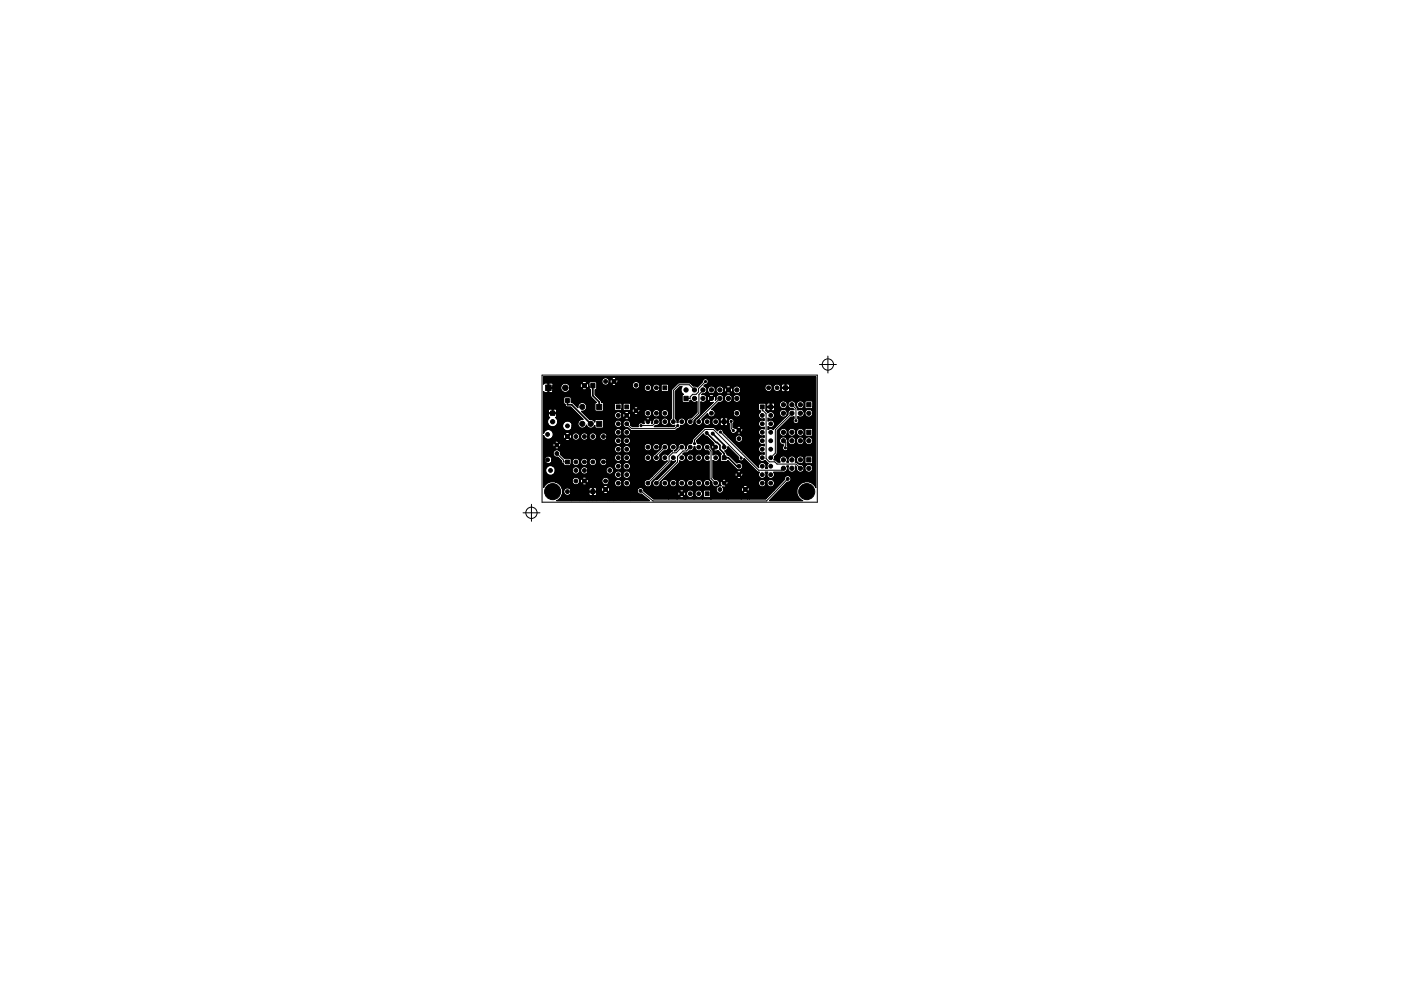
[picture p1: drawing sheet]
<svg xmlns="http://www.w3.org/2000/svg" width="420mm" height="297mm" viewBox="0 0 420 297" stroke-linecap="round" stroke-linejoin="round" font-family="sans-serif">
<g fill="none" stroke="#000" stroke-width=".3">
<path d="M162.6 112.4h82.5v38.1h-82.5zM163 112.9h81.7v33.3l-.9-1.2v-24.5l-.4-.4-1.8 .1-.2 .3v1.8l.3 .2h1.7l.4-.5v1.6a1.22 1.22 0 0 0-1.9-.8 1.22 1.22 0 0 0 0 2.1 1.22 1.22 0 0 0 1.9-.8v-.5v8.3l-.1-3.3-.3-.2h-1.7l-.3 .3v1.9l.3 .2h1.7l.4-.5v1.6l-.2-.5a1.22 1.22 0 0 0-2 0 1.22 1.22 0 0 0 .7 1.9 1.22 1.22 0 0 0 1.5-1.4v8.2l-.1-3.3-.3-.2h-1.7l-.3 .4v1.8l.3 .2h1.7l.4-.5v1.6a1.22 1.22 0 0 0-1.9-.7 1.22 1.22 0 0 0 0 2 1.22 1.22 0 0 0 1.9-.8v-.5v4.9a2.77 2.77 0 0 0-2.6-.6v-15.1a1.22 1.22 0 0 0-1.8-.7 1.22 1.22 0 0 0 0 2 1.22 1.22 0 0 0 1.8-.8v-.5v2.6a1.22 1.22 0 0 0-1.8-.8 1.22 1.22 0 0 0 0 2 1.22 1.22 0 0 0 1.8-.7v-.5v5.7a1.22 1.22 0 0 0-1.8-.8 1.22 1.22 0 0 0 0 2 1.22 1.22 0 0 0 1.8-.7v-.5v2.5a1.19 1.19 0 0 0-1.5-.9l-.7-.6-.5-.1 .2-.9v-8.3l-.2-.4a1.22 1.22 0 0 0-2 0 1.22 1.22 0 0 0 .8 1.9 1.22 1.22 0 0 0 1.4-1.5v2.6l-.2-.5a1.22 1.22 0 0 0-2 0 1.22 1.22 0 0 0 .8 1.9 1.22 1.22 0 0 0 1.4-1.4v5.7l-.2-.4a1.19 1.19 0 0 0-2.1 .2v-3.3l-.3-.5v-4.3a1.22 1.22 0 0 0-1.8-.7 1.22 1.22 0 0 0 0 2 1.22 1.22 0 0 0 1.8-.8v-.5v2.6a1.21 1.21 0 0 0-1.3-1 1.21 1.21 0 0 0-1.1 1.3 1.21 1.21 0 0 0 1.2 1.1l-.1 .5a.89 .89 0 0 0 .5 1.3 .89 .89 0 0 0 1.1-1l-.1 4 .2 .4h-.5a1.22 1.22 0 0 0-1-1.9 1.22 1.22 0 0 0-1.1 1.9h-.6l-.7-.6-.5-.1a2.11 2.11 0 0 1 1-1.8v-6.9l4.1-4.1 .9-.1-.1 .7a.89 .89 0 0 0 .2 1.2 .89 .89 0 0 0 1.2-.1 .89 .89 0 0 0-.1-1.2l.1-.6a1.22 1.22 0 0 0 1.3 0 1.22 1.22 0 0 0 .5-1.3v-2.5l-.2-.5a1.22 1.22 0 0 0-2 0 1.22 1.22 0 0 0 .8 1.9 1.22 1.22 0 0 0 1.4-1.4v2.5l-.2-.4a1.2 1.2 0 0 0-1.7-.3l-.1-.6-.6-.6a1.2 1.2 0 0 0-.4-1.4 1.2 1.2 0 0 0-1.4 0v-4.9l-.2-.3-.8-.1-.1 1.1h1l.1-.5v1.2l-.1-.4h-1l.1 1h.8l.2-.6v3.5a1.2 1.2 0 0 0-.4 1.5 1.2 1.2 0 0 0 1.4 .7l.3 .3a1.2 1.2 0 0 0-1.3 .1 1.2 1.2 0 0 0-.5 1.3l-.2 .2v-3.3l-.6-.9v-5l-.7-.2-.4 .4 .1 .7h1v.3l-1.1 .1 .2 .9 .9-.1v2.9l-.8-.1-.5 .3v-4.4l-.2-.4a1.15 1.15 0 0 0-1.9 0 1.15 1.15 0 0 0 .7 1.8 1.15 1.15 0 0 0 1.4-1.4v4.4l-.3 .2a1.22 1.22 0 0 0 .8 1.9 1.22 1.22 0 0 0 1.4-1.4v2.5l-.1-.4a1.22 1.22 0 0 0-2.1 0 1.22 1.22 0 0 0 .8 1.9 1.22 1.22 0 0 0 1.4-1.5v.8l-3.8 3.8v-7l-.2-.4h-.5v-4.8a1.15 1.15 0 0 0-1.7-.7 1.15 1.15 0 0 0 0 1.9 1.15 1.15 0 0 0 1.7-.7v-.5v4.8l-.3 .1v.9h.9l.1-.6v1.6l-.1-.7h-.9l.1 1.1 .7-.1 .2-.3v5.4l-.4 .6-.1-.2a1.1 1.1 0 0 0-1.5 .2v-1l.2 .2a1.15 1.15 0 0 0 1.6-.2 1.15 1.15 0 0 0-.2-1.6 1.15 1.15 0 0 0-1.6 0v-.9l.2 .2a1.15 1.15 0 0 0 1.8-.7 1.15 1.15 0 0 0-1.3-1.4l-.1-2.6h-.7l-.3 .4 .2 .6h.9v.3l-1.1 .1 .3 .9 .8-.1v.4l-.7 .3-.7-.7 .1-2-.3-.2h-1.6l-.3 .4v1.5l.5 .4 .1 .4h-.1a1.15 1.15 0 0 0-.4 1.6 1.15 1.15 0 0 0 1.6 .4v.6l-.4-.2a1.15 1.15 0 0 0-1.3 1.3 1.15 1.15 0 0 0 1.7 .8v.6l-.4-.2a1.15 1.15 0 0 0-1.3 1.4 1.15 1.15 0 0 0 1.7 .8v.5l-.4-.1a1.15 1.15 0 0 0-1.3 1.3 1.15 1.15 0 0 0 1.7 .8v.6l-.4-.2a1.15 1.15 0 0 0-1.3 1.3 1.15 1.15 0 0 0 1.7 .8v.6l-.4-.1a1.14 1.14 0 0 0-1.3 1.4 1.14 1.14 0 0 0 1.9 .5l1 .9a1.1 1.1 0 0 0-.2 1.5h-.6l.1-.4a1.14 1.14 0 0 0-1.2-1.4 1.14 1.14 0 0 0-.9 1.6l-4.8-4.7v-6.9l-.1-.3-.4 .1-.1-.5v-11.3l-.2-.4a1.22 1.22 0 0 0-2 0 1.22 1.22 0 0 0 .7 1.9 1.22 1.22 0 0 0 1.5-1.5v2.6l-.2-.5a1.22 1.22 0 0 0-2 0 1.22 1.22 0 0 0 .7 1.9 1.22 1.22 0 0 0 1.5-1.4v8.7l-.1-4.3-.2-.4a1.15 1.15 0 0 0-1.9 0 1.15 1.15 0 0 0 .8 1.8 1.15 1.15 0 0 0 1.3-1.4v4.2h-.8l-.4 .3 .7 .7 .7-.7v.3l-.5 .5 .7 .7 .3-.5v6.4l-.1-4.2-.4-.7v-.8l-.7-.7-.2 .2v-.4l-.6-.6-.3 .1-.6-.2 .1-1.4a.88 .88 0 0 0-.3-1.3v-8.4l-.1-.9-.4 .1v-.3a.88 .88 0 0 0-1.5 0l.7 .7 .8-.7v.3l-.6 .6 .8 .7 .3-.5v8.4l-.1-6.3-.4-.7v-.7l-.8-.7-.1 .1v-.3l-.8-.8-.2 .1a.94 .94 0 0 0 .2 1.4l.8-.7v.3l-.6 .6 .1 .2a.94 .94 0 0 0 1.4-.2l-.1 .6a1.22 1.22 0 0 0-1.8 .6 1.22 1.22 0 0 0 1.1 1.6 1.22 1.22 0 0 0 1.2-1.4v6.3l-.1-.1a.88 .88 0 0 0-1 .5 .88 .88 0 0 0 .2 1v1.5l.4 .6a.95 .95 0 0 0 .6 .9 .95 .95 0 0 0 1.1-.3l.6-.7-.4 1.1a.87 .87 0 0 0 1.3-.2v.7a1.15 1.15 0 0 0-1.8 .6 1.15 1.15 0 0 0 1 1.5 1.15 1.15 0 0 0 1.2-1.3v4.1l-4.3-4.4v-5.4l-.4-.4-.7 .1v1h.9l.2-.5v1.2l-.2-.5h-.9v1h.9l.2-.5v4l-1.3-1.3v-13.1l-.2-.4a1.22 1.22 0 0 0-2 0 1.22 1.22 0 0 0 .8 1.9 1.22 1.22 0 0 0 1.4-1.5v2.6l-.2-.5a1.21 1.21 0 0 0-1.5-.4 1.21 1.21 0 0 0-.7 1.4l-.2 .3 .1-3.4-.2-.4a1.19 1.19 0 0 0-1.9-.1l-.2-2.2a.88 .88 0 0 0-1-.4 .88 .88 0 0 0-.6 .9l-1.6 1.6-.1-.1a2.43 2.43 0 0 1-2.1-1.1h-3.4l-2.1 2-.1 8.6a1.14 1.14 0 0 0-.4 1.5 1.14 1.14 0 0 0 1.5 .5l-.3 .5h-1.6v-12.4l-.3-.4h-1.6l-.3 .4v1.5l.1 .3 1.8 .1 .3-.5v6.7a1.15 1.15 0 0 0-1.7-.7 1.15 1.15 0 0 0-.1 1.9 1.15 1.15 0 0 0 1.8-.7v-.5v2.6a1.15 1.15 0 0 0-1.7-.8 1.15 1.15 0 0 0-.1 2 1.15 1.15 0 0 0 1.8-.8v-.4v1.7h-4.3l.4-.4h.5a1.15 1.15 0 0 0 .9-1.3v-10.2a1.15 1.15 0 0 0-1.8-.7 1.15 1.15 0 0 0 0 1.9 1.15 1.15 0 0 0 1.8-.7v-.5v7.6a1.15 1.15 0 0 0-1.8-.7 1.15 1.15 0 0 0 0 1.9 1.15 1.15 0 0 0 1.8-.7v-.5v2.6a1.15 1.15 0 0 0-1.4-.9 1.15 1.15 0 0 0-.9 1.4l-.3 .3v-11l-.1-.4a1.15 1.15 0 0 0-1.9 0 1.15 1.15 0 0 0 .7 1.8 1.15 1.15 0 0 0 1.3-1.4v7.6l-.1-.4a1.15 1.15 0 0 0-1.9 0 1.15 1.15 0 0 0 .7 1.8 1.15 1.15 0 0 0 1.3-1.4v2.3l-.2-.2-.2 .2-.1-.6a.87 .87 0 0 0-1.3 .2l.7 .7 .7-.7v.4l-.7 .7-.9-.9-.3 .5 .1 .8-1.2-.3-.1-11.4a1.15 1.15 0 0 0-1.8-.8 1.15 1.15 0 0 0 0 1.9 1.15 1.15 0 0 0 1.8-.7v-.4v7.3l-.3-.2-.2 .2v-.4a.82 .82 0 0 0-1.3 0l.7 .7 .6-.7v.4l-.5 .5 .7 .7 .4-.5v3.4l-.6 .5v-3.2l-.6-.7-.2 .2v-.4l-.7-.7a.82 .82 0 0 0 0 1.4l.7-.7-.5 1.1a.87 .87 0 0 0 1.3-.2v3.9h-1.8l-.4-.5-.1-6.2-.4-.4-1.7 .1-.2 .3 .1 1.7 .3 .2h1.5l.4-.5v1.4l-.3-.2-.2 .2v-.6a.87 .87 0 0 0-1.3 .2l.7 .7 .6-.7v.4l-.5 .5 .7 .7 .4-.5v2.7l-.1-.6-.5-.7v-.7l-.6-.7-.2 .2v-.4l-.7-.7a.82 .82 0 0 0 0 1.4l.7-.7-.5 1.1a.87 .87 0 0 0 1.3-.2v.7a1.15 1.15 0 0 0-1.8 .7 1.15 1.15 0 0 0 1.4 1.3l1.2 1h12.9l1.1-.7a.86 .86 0 0 0 .7-.9 1.15 1.15 0 0 0 1.5-1 1.15 1.15 0 0 0-1.2-1.3 1.15 1.15 0 0 0-1 1.5h-.4l.1-.5-.6-.8v-8.1l1.4-1.4h.7a1.49 1.49 0 0 0 .4 2.3l-.5 .4v1.7l.2 .2 1.9 .1 .3-.2v-.4l.4 .1a1.2 1.2 0 0 0 1.7 .3v3.2l-1.7 1.7a1.15 1.15 0 0 0-1.4 1 1.15 1.15 0 0 0 1.2 1.2 1.15 1.15 0 0 0 1-1.4l2-2.1 .1-3.6a1.21 1.21 0 0 0 1.8-.9 1.21 1.21 0 0 0-1.6-1.2l.7-.2a1.21 1.21 0 0 0 .9-1.2 1.21 1.21 0 0 0-.9-1.2l.7-.5a.89 .89 0 0 0 .7-1l-.2 2a1.22 1.22 0 0 0 .8 1.9 1.22 1.22 0 0 0 1.5-1.5v2.3l-.3-.2-.2 .2-.1-.6a.94 .94 0 0 0-1.4 .2l.8 .7 .7-.7v.4l-.9 .9v-.4l-.8-.7a.88 .88 0 0 0 0 1.4l.8-.7v.4l-.6 .5 .1 .2 1.2 .1-4.8 4.7a1.14 1.14 0 0 0-.6 1.6 1.14 1.14 0 0 0 1.7 .5 1.14 1.14 0 0 0 .2-1.7l1.8-1.8v.2a1.15 1.15 0 0 0 1.3 .9 1.15 1.15 0 0 0 1-1.2 1.15 1.15 0 0 0-1.1-1.1l2.3-2.1a1.22 1.22 0 0 0 1.4-1.4v10.5l-.1-4.4-.6-.1-.4 .4 .1 .7h.9v.2l-1 .2 .2 .8h.8v2.2l-.1-.4a.87 .87 0 0 0-1.1-.7l-.2-2.8a1.15 1.15 0 0 0-1.9 0 1.15 1.15 0 0 0 .7 1.7 1.15 1.15 0 0 0 1.4-1.3v2.4l-.6 .6-1-1-1-.1-.2-2.3a1.15 1.15 0 0 0-1.9 0 1.15 1.15 0 0 0 .8 1.7 1.15 1.15 0 0 0 1.3-1.3v1.9l-2.2 .2-3.1 3.2-.2 .8-.3 .7-.2-.1a1.14 1.14 0 0 0-1.3 1.4l-.4 .3a1.14 1.14 0 0 0-.9-1.7 1.14 1.14 0 0 0-1.2 1.4l-.9 .8h-.3a1.15 1.15 0 0 0 .7-1.7 1.15 1.15 0 0 0-1.9 0 1.15 1.15 0 0 0 .7 1.7l-1.2 1v-2.3a1.15 1.15 0 0 0-1.4-.9 1.15 1.15 0 0 0-.8 1.4l-.3 .3v-.8a1.15 1.15 0 0 0-1.8-.7 1.15 1.15 0 0 0 0 1.9 1.15 1.15 0 0 0 1.8-.8v-.4v.8l-1.8 1.6a1.15 1.15 0 0 0-.3 1.7 1.15 1.15 0 0 0 1.6 .2 1.15 1.15 0 0 0 .2-1.6l1.5-1.3a1.15 1.15 0 0 0 1.3-1.4v2.3l-.3 .3-.2-.2a1.15 1.15 0 0 0-1.8 1 1.15 1.15 0 0 0 1.9 .9l-4.7 4.8v-9.1a1.15 1.15 0 0 0-1.7-.7 1.15 1.15 0 0 0 0 1.9 1.15 1.15 0 0 0 1.7-.8v-.4v3.2a1.15 1.15 0 0 0-1.7-.8 1.15 1.15 0 0 0 0 2 1.15 1.15 0 0 0 1.7-.8v-.4v5.9l-.9 .8a1.15 1.15 0 0 0-1.3 1 1.15 1.15 0 0 0 1.2 1.3 1.15 1.15 0 0 0 1-1.5l5.7-5.6 .1-.8 1 .2 .4-.2-5.5 5.6a1.15 1.15 0 0 0-1.4 1 1.15 1.15 0 0 0 1.2 1.3 1.15 1.15 0 0 0 1.1-1.5l5.6-5.6 .2-.8a1.14 1.14 0 0 0 1.7-.4 1.14 1.14 0 0 0-.7-1.6l.3-.3 1-.1 .7-.5a1.14 1.14 0 0 0 1.3-1.3h.3v.3a1.15 1.15 0 0 0 1.4 1 1.15 1.15 0 0 0 .8-1.5 1.15 1.15 0 0 0-1.4-.7l-.3-.9 2.1-2.1 .4 .6 .6 .2 2.1 2.1-.2 .3 .9 .8-.3 .4v-.4l-.7-.7a.82 .82 0 0 0 0 1.4l.7-.7-.5 1.1 .5 .1 .8-.2 1 1.1-.3 .3v1.6l.2 .3h1.8l.3-.3 2.2 2.2a1.17 1.17 0 0 0 1.6 .6 1.17 1.17 0 0 0 .5-1.6 1.17 1.17 0 0 0-1.6-.4l-2.1-2.1-.6-.2-.9-1.3 .7-.5 .2-.8 3.1 3.1a.88 .88 0 0 0 .7 1.2 .88 .88 0 0 0 1-.8l4 4 .6 .1a1.14 1.14 0 0 0 .1 1.6 1.14 1.14 0 0 0 1.6 0 1.14 1.14 0 0 0 .1-1.6l.7 .1a1.15 1.15 0 0 0 .2 1.6 1.15 1.15 0 0 0 1.6-.1 1.15 1.15 0 0 0 0-1.6h2.5a1.2 1.2 0 0 0 1.4-.4 1.2 1.2 0 0 0 .1-1.4h.5a1.22 1.22 0 0 0 1 1.9 1.22 1.22 0 0 0 1-1.9l.4 .3a1.21 1.21 0 0 0 1.1 1.6 1.21 1.21 0 0 0 1.2-1.5v4.3l-.9 .4a2.97 2.97 0 0 0 .4 5.3h-9.9l5.3-5.6a1.02 1.02 0 0 0 1.1-.9 1.02 1.02 0 0 0-1.1-1.1 1.02 1.02 0 0 0-.9 1.3l-2.9 3v-2.2a1.15 1.15 0 0 0-1.8-.7 1.15 1.15 0 0 0 0 1.9 1.15 1.15 0 0 0 1.8-.8v-.4v2.2l-2.6 2.7v-4.9a1.15 1.15 0 0 0-1.7-.7 1.15 1.15 0 0 0 0 1.9 1.15 1.15 0 0 0 1.7-.8v-.4l-.1 5h-4.9v-3.2l-.1-.3-.4 .1v-.3a.82 .82 0 0 0-1.4 0l.7 .6 .7-.6v.3l-.5 .5 .7 .7 .3-.5v2.7h-.5v-2l-.7-.7-.2 .2v-.4l-.5-.5v-4.2l-.1-.3-.4 .1v-.4a.82 .82 0 0 0-1.4 0l.7 .7 .7-.7v.4l-.5 .5 .7 .7 .3-.6v3.8l-.3-.1a.87 .87 0 0 0 .2 1.3l.6-.7-.4 1.1a.87 .87 0 0 0 1.3-.2v2h-1.9v-6.5l-.7-.6-.2 .1v-.3l-.6-.7-.2 .1a.87 .87 0 0 0 .2 1.3l.6-.7-.4 1a.87 .87 0 0 0 1.3-.2v6.5h-3.9v-5.1l-.2-.3-.3 .1v-.3a.82 .82 0 0 0-1.4 0l.7 .6 .7-.6v.3l-.6 .5 .7 .7 .4-.5v4.6h-.5v-3.9l-1.6-1.6-.3 .6 .3 1h-1l.3-.2a1.14 1.14 0 0 0 0-1.3 1.14 1.14 0 0 0-1.3-.5l-.5-.5v-5.2a1.14 1.14 0 0 0 1.6 0 1.14 1.14 0 0 0 0-1.6 1.14 1.14 0 0 0-1.6 0v-1.4l-.6-.7a1.15 1.15 0 0 0-1-1.4 1.15 1.15 0 0 0-1.3 1.2 1.15 1.15 0 0 0 1.5 1l.3 .3v.8a1.14 1.14 0 0 0-1.8 1 1.14 1.14 0 0 0 1.8 1v5.2l.8 1.1v.5a1.15 1.15 0 0 0 1.7 .8 1.14 1.14 0 0 0-.2 1.6 1.14 1.14 0 0 0 1.6 .2 1.14 1.14 0 0 0 .1-1.7l.8 .1 .4-.3v3.9h-4.7v-5l-.2-.4a1.15 1.15 0 0 0-1.9 0 1.15 1.15 0 0 0 .8 1.7 1.15 1.15 0 0 0 1.3-1.3v5v-2.4l-.3-.3h-1.8l-.1 .3v1.6l.3 .3h1.6l.3-.5v1h-2.5v-12.6a1.15 1.15 0 0 0-1.8-.8 1.15 1.15 0 0 0 0 2 1.15 1.15 0 0 0 1.8-.8v-.4v7.6a1.15 1.15 0 0 0-1.8-.7 1.15 1.15 0 0 0 0 1.9 1.15 1.15 0 0 0 1.8-.8v-.4v3.2a1.15 1.15 0 0 0-1.8-.8 1.15 1.15 0 0 0 0 1.9 1.15 1.15 0 0 0 1.8-.7v-.4v1.8h-2.6v-12.6a1.15 1.15 0 0 0-1.7-.8 1.15 1.15 0 0 0 0 2 1.15 1.15 0 0 0 1.7-.8v-.4v7.6a1.15 1.15 0 0 0-1.7-.7 1.15 1.15 0 0 0 0 1.9 1.15 1.15 0 0 0 1.7-.8v-.4v3.2a1.15 1.15 0 0 0-1.7-.8 1.15 1.15 0 0 0 0 1.9 1.15 1.15 0 0 0 1.7-.7v-.4v1.8h-2.4l-.1-5-.2-.4a1.15 1.15 0 0 0-1.9 0 1.15 1.15 0 0 0 .7 1.7 1.15 1.15 0 0 0 1.4-1.3v2.9l-.3-.2-.1 .2-.1-.6a.87 .87 0 0 0-1.3 .2l.7 .7 .7-.7v.4l-.6 .5 .7 .7 .4-.5v1.4h-.5v-.7l-.7-.7-.2 .2v-.4l-.7-.7a.82 .82 0 0 0 0 1.4l.7-.7-.4 1.1a.87 .87 0 0 0 1.3-.2v.7h-2.1v-5l-.2-.4a1.15 1.15 0 0 0-1.9 0 1.15 1.15 0 0 0 .7 1.7 1.15 1.15 0 0 0 1.4-1.3v5h-2.6v-5l-.2-.4a1.15 1.15 0 0 0-1.9 0 1.15 1.15 0 0 0 .8 1.7 1.15 1.15 0 0 0 1.3-1.3v5h-4.5l-2.9-2.4v-.3a1.02 1.02 0 0 0-1.2-.8 1.02 1.02 0 0 0-.8 1.3 1.02 1.02 0 0 0 1.3 .7l2.4 2h-5.7v-20.7l-.2-.5a1.15 1.15 0 0 0-1.9 0 1.15 1.15 0 0 0 .7 1.8 1.15 1.15 0 0 0 1.4-1.3v2.5l-.2-.4a1.15 1.15 0 0 0-1.9 0 1.15 1.15 0 0 0 .7 1.7 1.15 1.15 0 0 0 1.4-1.3v2.5l-.2-.4a1.15 1.15 0 0 0-1.9 0 1.15 1.15 0 0 0 .7 1.8 1.15 1.15 0 0 0 1.4-1.4v2.6l-.2-.4a1.15 1.15 0 0 0-1.9 0 1.15 1.15 0 0 0 .7 1.7 1.15 1.15 0 0 0 1.4-1.3v2.5l-.2-.4a1.15 1.15 0 0 0-1.9 0 1.15 1.15 0 0 0 .7 1.8 1.15 1.15 0 0 0 1.4-1.4v2.6l-.2-.5a1.15 1.15 0 0 0-1.9 0 1.15 1.15 0 0 0 .7 1.8 1.15 1.15 0 0 0 1.4-1.3v2.5l-.2-.4a1.15 1.15 0 0 0-1.9 0 1.15 1.15 0 0 0 .7 1.7 1.15 1.15 0 0 0 1.4-1.3v5.5h-2.5v-28.9l-.4-.4h-.8l-.1-6.8-.1-.3-.4 .1v-.5a.87 .87 0 0 0-1.3 .2l.6 .7 .7-.7v.3l-.5 .5 .7 .7 .4-.5v6.3h-.6v-5.6l-.7-.7-.1 .2v-.4l-.7-.6a.82 .82 0 0 0 0 1.3l.7-.7-.5 1.1a.87 .87 0 0 0 1.3-.2v5.6l-.5 .4v1.5l.3 .4h1.6l.4-.5v1.7l-.2-.4a1.15 1.15 0 0 0-1.9 0 1.15 1.15 0 0 0 .7 1.7 1.15 1.15 0 0 0 1.4-1.3v2.5l-.2-.4a1.15 1.15 0 0 0-1.9 0 1.15 1.15 0 0 0 .7 1.8 1.15 1.15 0 0 0 1.4-1.4v2.6l-.2-.5a1.15 1.15 0 0 0-1.9 0 1.15 1.15 0 0 0 .7 1.8 1.15 1.15 0 0 0 1.4-1.3v2.5l-.2-.4a1.15 1.15 0 0 0-1.9 0 1.15 1.15 0 0 0 .7 1.7 1.15 1.15 0 0 0 1.4-1.3v2.5l-.2-.4a1.15 1.15 0 0 0-1.9 0 1.15 1.15 0 0 0 .7 1.8 1.15 1.15 0 0 0 1.4-1.4v2.6l-.2-.4a1.15 1.15 0 0 0-1.9 0 1.15 1.15 0 0 0 .7 1.7 1.15 1.15 0 0 0 1.4-1.3v2.5l-.2-.4a1.15 1.15 0 0 0-1.9 0 1.15 1.15 0 0 0 .7 1.8 1.15 1.15 0 0 0 1.4-1.4v2.6l-.2-.5a1.15 1.15 0 0 0-1.9 0 1.15 1.15 0 0 0 .7 1.8 1.15 1.15 0 0 0 1.4-1.3v2.5l-.2-.4a1.15 1.15 0 0 0-1.9 0 1.15 1.15 0 0 0 .7 1.7 1.15 1.15 0 0 0 1.4-1.3v5.5h-2.6v-9.3l-.5-.8-.8-.1v-25.8a1.15 1.15 0 0 0-1.7-.7 1.15 1.15 0 0 0 0 1.9 1.15 1.15 0 0 0 1.7-.7v-.5v25.8l-.6 .3v-9.6l-.5-.7-.6-.2v-8.7l-.2-.3-.4-.1-.2-.6-1.7-1.7v-1.5l.5-.3-.1-1.9-.3-.2h-1.6l-.4 .4v1.7l.5 .3 .1 2.1 1.7 1.7-.5 .4v2.1l.3 .2h2l.3-.5v3.3l-.3-.4h-2l-.2 .2-.1 .6a1.27 1.27 0 0 0-1.6-.8l-.3-.3v-10.1l-.1-.3-.4 .1-.1-.6a.94 .94 0 0 0-1.4 .2l.8 .7 .7-.7v.4l-.6 .5 .8 .7 .3-.5v9.6l-.5-.5v-8.4l-.7-.7-.2 .2v-.4l-.8-.7a.88 .88 0 0 0 0 1.4l.8-.7v.4l-.6 .5 .1 .2a.94 .94 0 0 0 1.4-.2v8.4l-1.6-1.6a1.35 1.35 0 0 0 1.6-1.3 1.35 1.35 0 0 0-1.5-1.4 1.35 1.35 0 0 0-1.2 1.6l-1.4-1.4-.6-.2v-1.3l-.4-.4v-2.9a1.41 1.41 0 0 0-2.1-.9 1.41 1.41 0 0 0 0 2.3 1.41 1.41 0 0 0 2.1-.9v-.5v2.9h-1.5l-.3 .2v1.9l.4 .2 .4 .7 1.3 .1 3.7 3.7a1.34 1.34 0 0 0-1.6 1 1.34 1.34 0 0 0 1 1.6 1.34 1.34 0 0 0 1.6-.9 1.31 1.31 0 0 0 1.2 1 1.31 1.31 0 0 0 1.3-.9v.7l.3 .2h2l.3-.6v1.9h-.2a1.15 1.15 0 0 0-1 1.4 1.15 1.15 0 0 0 1.4 .9 1.15 1.15 0 0 0 .9-1.4v7.6l-.2-.4a1.15 1.15 0 0 0-1.9 0 1.15 1.15 0 0 0 .7 1.8 1.15 1.15 0 0 0 1.4-1.4v2l-.2 .2a1.15 1.15 0 0 0 .8 1.7 1.15 1.15 0 0 0 1.3-1.3v9.3h-1.2l-.1-6.1a1.15 1.15 0 0 0-1.7-.8 1.15 1.15 0 0 0 0 1.9 1.15 1.15 0 0 0 1.7-.7v-.4v2.3l-.2-.3-.2 .2v-.3a.82 .82 0 0 0-1.4 0l.7 .6 .7-.6v.3l-.5 .5 .7 .7 .3-.5v3.2h-.5v-2.5l-.7-.7-.2 .2v-.4l-.7-.7a.82 .82 0 0 0 0 1.4l.7-.7-.4 1.1a.87 .87 0 0 0 1.3-.2v2.5h-3.3l-.1-19.5a1.15 1.15 0 0 0-1.7-.7 1.15 1.15 0 0 0 0 1.9 1.15 1.15 0 0 0 1.7-.7v-.5v7.6a1.15 1.15 0 0 0-1.7-.7 1.15 1.15 0 0 0 0 1.9 1.15 1.15 0 0 0 1.7-.7v-.5v8.2l-.8-.2-.2 1h1l.1-.4v1.2l-.1-.5h-1v.9l.9 .1 .2-.5v2.1h-1.3l-.2-3.9-.8 .2-.1 .7 1.1 .1v.3h-1l-.1 .7 .4 .4 .7-.2v1.7h-1.2l-.1-19.5-.2-.4a1.15 1.15 0 0 0-1.9 0 1.15 1.15 0 0 0 .7 1.8 1.15 1.15 0 0 0 1.4-1.4v7.6l-.2-.4a1.15 1.15 0 0 0-1.9 0 1.15 1.15 0 0 0 .7 1.8 1.15 1.15 0 0 0 1.4-1.4v2.6l-.2-.4a1.15 1.15 0 0 0-1.9 0 1.15 1.15 0 0 0 .7 1.7 1.15 1.15 0 0 0 1.4-1.3v2.9l-.3-.2-.2 .2v-.6a.87 .87 0 0 0-1.3 .2l.7 .7 .6-.7v.4l-.5 .5 .7 .7 .4-.6v5.8h-.6v-5.1l-.6-.6-.2 .1v-.3l-.7-.7a.82 .82 0 0 0 0 1.4l.7-.7-.5 1a.87 .87 0 0 0 1.3-.2v5.1h-2v-19.5a1.14 1.14 0 0 0-1.1-.9 1.14 1.14 0 0 0-1.2 .8v-3.1l-.2-.6a1.49 1.49 0 0 0-2.5 0 1.49 1.49 0 0 0 1 2.3 1.49 1.49 0 0 0 1.7-1.7v3.2a1.15 1.15 0 0 0 1.1 1.4 1.15 1.15 0 0 0 1.2-1.4v7.6l-.2-.4a1.15 1.15 0 0 0-1.9 0 1.15 1.15 0 0 0 .7 1.8 1.15 1.15 0 0 0 1.4-1.4v2.6l-.2-.4a1.15 1.15 0 0 0-1.9 0 1.15 1.15 0 0 0 .7 1.7 1.15 1.15 0 0 0 1.4-1.3v3.2l-.2-.5a1.15 1.15 0 0 0-1.9 0 1.15 1.15 0 0 0 .7 1.8 1.15 1.15 0 0 0 1.4-1.3v6.1h-2.5v-19.1l-.2-.8-.3 .1v-.3a.82 .82 0 0 0-1.4 0l.7 .7 .7-.7v.3l-.5 .5 .6 .7 .4-.5v19.1l-.1-12.4-.4-.4v-5.6l-.7-.7-.2 .2v-.4l-.7-.6a.82 .82 0 0 0 0 1.3l.7-.7-.4 1.1a.87 .87 0 0 0 1.3-.2v5.6l-1.6 .1-1.1-1.1v-3.2l-.1-.3-.4 .1-.1-.6-.3-.1v-6.1l-.7-1 .4-.4v-1.7l-.4-.4-.7 .1v-7.5l-.4-.4-.9 .1v1.2h1.2l.1-.7v1.7l-.1-.7h-1.2v1.2l.9 .1 .3-.2 .1-.4v6.6h1l.1-.7v1.7l-.1-.7h-1.3v-1.3l-.7-.1-.4 .4v.6l1.1 .1v.3l-1.1 .1v.6l.4 .4a1.55 1.55 0 0 0 .3 2.7 1.55 1.55 0 0 0 2.1-1.7v6.1h-.6l-.4 .3 .7 .7 .7-.7v.4l-.5 .5 .7 .7 .3-.6v2.8l-.1-.6-.4-.7v-.7l-.7-.7-.2 .1v-.3l-.7-.7-.2 .1a.87 .87 0 0 0 .2 1.3l.7-.7-.4 1.1a.87 .87 0 0 0 1.3-.2l-.1 .7a1.15 1.15 0 0 0-1.7 .7 1.15 1.15 0 0 0 1.4 1.3l1.1 1.2 .1 .5 .5 .4 .2 .4 1.8 .1 .3-.5v8a1.15 1.15 0 0 0-1.8-.7 1.15 1.15 0 0 0 0 1.9 1.15 1.15 0 0 0 1.8-.7v-.5v3h-4.4l.5-.2a3 3 0 0 0 1.3-3 3 3 0 0 0-2.1-2.4v-3.8l-.3-.5-.7-.6-.2-2.4a1.15 1.15 0 0 0-1.9 0 1.15 1.15 0 0 0 .7 1.8 1.15 1.15 0 0 0 1.4-1.4v2l-.2-.1a1.49 1.49 0 0 0-1.8 1.4 1.49 1.49 0 0 0 1.6 1.6 1.49 1.49 0 0 0 1.4-1.8v3.8l-.3-.1a2.88 2.88 0 0 0-3.3 1.8v-15.7l.2 .5a1.49 1.49 0 0 0 2.4 .2 1.49 1.49 0 0 0-.5-2.3 1.49 1.49 0 0 0-2.1 1v-12.6l.4 .4 .9-.1v-2.7l-.9-.1-.4 .4zM208.3 116.9l-1.6-1.6h-3l-1.8 1.8v9.3M210.8 116.9l-1.2 1.4v5.5l-2.6 2.6M211.6 114.4l-2.1 2v1.1l-.7 .7h-1.1l-.7 .8v.4h-1.3M215.9 119.4l-6.4 6.4v.6M245.7 109.3h5.1M248.3 106.7v5.1M167 135.9l2 2v.6h1.2M188 127l1.4 1.5h12.9l.9-.9M196.8 126.4l-1.1 1.2h-3.5M199.4 134l-2.6 2.6v.6"/>
<path d="M204.5 134l-1.7 1.7h-1.1l-1 1.1v1.7l-6.4 6.3M207 134l-1.1 1.2h-1l-1.7 1.6v1.7l-6.4 6.3M208.3 133v-1.1l3.2-3.2h2.4l8.4 8.3v.3M212.1 134l1.1 1.2v8.2l1.4 1.4M216 129.5l11.5 11.4h6.9l.5-.5M219.3 126.3v2.1l.6 .7M228.6 122v1.1h.3l.9 .9v13.5l.9 .9h1.7l.6 .7h5.8l1.2 1.3M234.9 132.1l.6 .6v1.6M237.5 121.3l1.2 1.2v3.6M237.5 123.9l-5 4.9v7l-1.4 1.4M156.8 153.7h5.1M159.4 151.2v5"/>
<path d="M236.2 143.5l-6.3 6.7h-34.1l-3.7-3.1"/>
<circle cx="248.3" cy="109.3" r="1.69"/>
<circle cx="159.4" cy="153.7" r="1.69"/>
</g>
<g fill="#000" stroke="#000" stroke-width=".3">
<path d="M163.6 115.4h1.7v1.7h-1.7zM177.2 115h1.2v1.2h-1.2zM198.8 115.7h1.2v1.1h-1.2zM235 115.7h1.2v1.1h-1.2zM165.1 123.2h1.3v1.3h-1.3zM169.6 137.9h1.2v1.1h-1.2zM169.6 119.5h1.2v1.1h-1.2zM178.9 121.2h1.6v1.5h-1.6zM178.9 126.3h1.6v1.5h-1.6zM184.8 121.4h1.2v1.1h-1.2zM187.4 121.4h1.1v1.1h-1.1zM205.1 118.8h1.3v1.3h-1.3z"/>
<path d="M216.6 136.6h1.1v1.2h-1.1zM216.6 125.8h1.1v1.2h-1.1zM228 121.4h1.2v1.1h-1.2zM230.6 121.4h1.1v1.1h-1.1zM241.9 128.9h1.3v1.3h-1.3zM241.9 120.7h1.3v1.3h-1.3zM241.9 137.2h1.3v1.3h-1.3zM177.2 146.8h1.2v1.1h-1.2zM211.5 147.4h1.2v1.2h-1.2zM163 112.9h81.7v33.3l-.9-1.2v-24.5l-.4-.4-1.8 .1-.2 .3v1.8l.3 .2h1.7l.4-.5v1.6a1.22 1.22 0 0 0-1.9-.8 1.22 1.22 0 0 0 0 2.1 1.22 1.22 0 0 0 1.9-.8v-.5v8.3l-.1-3.3-.3-.2h-1.7l-.3 .3v1.9l.3 .2h1.7l.4-.5v1.6l-.2-.5a1.22 1.22 0 0 0-2 0 1.22 1.22 0 0 0 .7 1.9 1.22 1.22 0 0 0 1.5-1.4v8.2l-.1-3.3-.3-.2h-1.7l-.3 .4v1.8l.3 .2h1.7l.4-.5v1.6a1.22 1.22 0 0 0-1.9-.7 1.22 1.22 0 0 0 0 2 1.22 1.22 0 0 0 1.9-.8v-.5v4.9a2.77 2.77 0 0 0-2.6-.6v-15.1a1.22 1.22 0 0 0-1.8-.7 1.22 1.22 0 0 0 0 2 1.22 1.22 0 0 0 1.8-.8v-.5v2.6a1.22 1.22 0 0 0-1.8-.8 1.22 1.22 0 0 0 0 2 1.22 1.22 0 0 0 1.8-.7v-.5v5.7a1.22 1.22 0 0 0-1.8-.8 1.22 1.22 0 0 0 0 2 1.22 1.22 0 0 0 1.8-.7v-.5v2.5a1.19 1.19 0 0 0-1.5-.9l-.7-.6-.5-.1 .2-.9v-8.3l-.2-.4a1.22 1.22 0 0 0-2 0 1.22 1.22 0 0 0 .8 1.9 1.22 1.22 0 0 0 1.4-1.5v2.6l-.2-.5a1.22 1.22 0 0 0-2 0 1.22 1.22 0 0 0 .8 1.9 1.22 1.22 0 0 0 1.4-1.4v5.7l-.2-.4a1.19 1.19 0 0 0-2.1 .2v-3.3l-.3-.5v-4.3a1.22 1.22 0 0 0-1.8-.7 1.22 1.22 0 0 0 0 2 1.22 1.22 0 0 0 1.8-.8v-.5v2.6a1.21 1.21 0 0 0-1.3-1 1.21 1.21 0 0 0-1.1 1.3 1.21 1.21 0 0 0 1.2 1.1l-.1 .5a.89 .89 0 0 0 .5 1.3 .89 .89 0 0 0 1.1-1l-.1 4 .2 .4h-.5a1.22 1.22 0 0 0-1-1.9 1.22 1.22 0 0 0-1.1 1.9h-.6l-.7-.6-.5-.1a2.11 2.11 0 0 1 1-1.8v-6.9l4.1-4.1 .9-.1-.1 .7a.89 .89 0 0 0 .2 1.2 .89 .89 0 0 0 1.2-.1 .89 .89 0 0 0-.1-1.2l.1-.6a1.22 1.22 0 0 0 1.3 0 1.22 1.22 0 0 0 .5-1.3v-2.5l-.2-.5a1.22 1.22 0 0 0-2 0 1.22 1.22 0 0 0 .8 1.9 1.22 1.22 0 0 0 1.4-1.4v2.5l-.2-.4a1.2 1.2 0 0 0-1.7-.3l-.1-.6-.6-.6a1.2 1.2 0 0 0-.4-1.4 1.2 1.2 0 0 0-1.4 0v-4.9l-.2-.3-.8-.1-.1 1.1h1l.1-.5v1.2l-.1-.4h-1l.1 1h.8l.2-.6v3.5a1.2 1.2 0 0 0-.4 1.5 1.2 1.2 0 0 0 1.4 .7l.3 .3a1.2 1.2 0 0 0-1.3 .1 1.2 1.2 0 0 0-.5 1.3l-.2 .2v-3.3l-.6-.9v-5l-.7-.2-.4 .4 .1 .7h1v.3l-1.1 .1 .2 .9 .9-.1v2.9l-.8-.1-.5 .3v-4.4l-.2-.4a1.15 1.15 0 0 0-1.9 0 1.15 1.15 0 0 0 .7 1.8 1.15 1.15 0 0 0 1.4-1.4v4.4l-.3 .2a1.22 1.22 0 0 0 .8 1.9 1.22 1.22 0 0 0 1.4-1.4v2.5l-.1-.4a1.22 1.22 0 0 0-2.1 0 1.22 1.22 0 0 0 .8 1.9 1.22 1.22 0 0 0 1.4-1.5v.8l-3.8 3.8v-7l-.2-.4h-.5v-4.8a1.15 1.15 0 0 0-1.7-.7 1.15 1.15 0 0 0 0 1.9 1.15 1.15 0 0 0 1.7-.7v-.5v4.8l-.3 .1v.9h.9l.1-.6v1.6l-.1-.7h-.9l.1 1.1 .7-.1 .2-.3v5.4l-.4 .6-.1-.2a1.1 1.1 0 0 0-1.5 .2v-1l.2 .2a1.15 1.15 0 0 0 1.6-.2 1.15 1.15 0 0 0-.2-1.6 1.15 1.15 0 0 0-1.6 0v-.9l.2 .2a1.15 1.15 0 0 0 1.8-.7 1.15 1.15 0 0 0-1.3-1.4l-.1-2.6h-.7l-.3 .4 .2 .6h.9v.3l-1.1 .1 .3 .9 .8-.1v.4l-.7 .3-.7-.7 .1-2-.3-.2h-1.6l-.3 .4v1.5l.5 .4 .1 .4h-.1a1.15 1.15 0 0 0-.4 1.6 1.15 1.15 0 0 0 1.6 .4v.6l-.4-.2a1.15 1.15 0 0 0-1.3 1.3 1.15 1.15 0 0 0 1.7 .8v.6l-.4-.2a1.15 1.15 0 0 0-1.3 1.4 1.15 1.15 0 0 0 1.7 .8v.5l-.4-.1a1.15 1.15 0 0 0-1.3 1.3 1.15 1.15 0 0 0 1.7 .8v.6l-.4-.2a1.15 1.15 0 0 0-1.3 1.3 1.15 1.15 0 0 0 1.7 .8v.6l-.4-.1a1.14 1.14 0 0 0-1.3 1.4 1.14 1.14 0 0 0 1.9 .5l1 .9a1.1 1.1 0 0 0-.2 1.5h-.6l.1-.4a1.14 1.14 0 0 0-1.2-1.4 1.14 1.14 0 0 0-.9 1.6l-4.8-4.7v-6.9l-.1-.3-.4 .1-.1-.5v-11.3l-.2-.4a1.22 1.22 0 0 0-2 0 1.22 1.22 0 0 0 .7 1.9 1.22 1.22 0 0 0 1.5-1.5v2.6l-.2-.5a1.22 1.22 0 0 0-2 0 1.22 1.22 0 0 0 .7 1.9 1.22 1.22 0 0 0 1.5-1.4v8.7l-.1-4.3-.2-.4a1.15 1.15 0 0 0-1.9 0 1.15 1.15 0 0 0 .8 1.8 1.15 1.15 0 0 0 1.3-1.4v4.2h-.8l-.4 .3 .7 .7 .7-.7v.3l-.5 .5 .7 .7 .3-.5v6.4l-.1-4.2-.4-.7v-.8l-.7-.7-.2 .2v-.4l-.6-.6-.3 .1-.6-.2 .1-1.4a.88 .88 0 0 0-.3-1.3v-8.4l-.1-.9-.4 .1v-.3a.88 .88 0 0 0-1.5 0l.7 .7 .8-.7v.3l-.6 .6 .8 .7 .3-.5v8.4l-.1-6.3-.4-.7v-.7l-.8-.7-.1 .1v-.3l-.8-.8-.2 .1a.94 .94 0 0 0 .2 1.4l.8-.7v.3l-.6 .6 .1 .2a.94 .94 0 0 0 1.4-.2l-.1 .6a1.22 1.22 0 0 0-1.8 .6 1.22 1.22 0 0 0 1.1 1.6 1.22 1.22 0 0 0 1.2-1.4v6.3l-.1-.1a.88 .88 0 0 0-1 .5 .88 .88 0 0 0 .2 1v1.5l.4 .6a.95 .95 0 0 0 .6 .9 .95 .95 0 0 0 1.1-.3l.6-.7-.4 1.1a.87 .87 0 0 0 1.3-.2v.7a1.15 1.15 0 0 0-1.8 .6 1.15 1.15 0 0 0 1 1.5 1.15 1.15 0 0 0 1.2-1.3v4.1l-4.3-4.4v-5.4l-.4-.4-.7 .1v1h.9l.2-.5v1.2l-.2-.5h-.9v1h.9l.2-.5v4l-1.3-1.3v-13.1l-.2-.4a1.22 1.22 0 0 0-2 0 1.22 1.22 0 0 0 .8 1.9 1.22 1.22 0 0 0 1.4-1.5v2.6l-.2-.5a1.21 1.21 0 0 0-1.5-.4 1.21 1.21 0 0 0-.7 1.4l-.2 .3 .1-3.4-.2-.4a1.19 1.19 0 0 0-1.9-.1l-.2-2.2a.88 .88 0 0 0-1-.4 .88 .88 0 0 0-.6 .9l-1.6 1.6-.1-.1a2.43 2.43 0 0 1-2.1-1.1h-3.4l-2.1 2-.1 8.6a1.14 1.14 0 0 0-.4 1.5 1.14 1.14 0 0 0 1.5 .5l-.3 .5h-1.6v-12.4l-.3-.4h-1.6l-.3 .4v1.5l.1 .3 1.8 .1 .3-.5v6.7a1.15 1.15 0 0 0-1.7-.7 1.15 1.15 0 0 0-.1 1.9 1.15 1.15 0 0 0 1.8-.7v-.5v2.6a1.15 1.15 0 0 0-1.7-.8 1.15 1.15 0 0 0-.1 2 1.15 1.15 0 0 0 1.8-.8v-.4v1.7h-4.3l.4-.4h.5a1.15 1.15 0 0 0 .9-1.3v-10.2a1.15 1.15 0 0 0-1.8-.7 1.15 1.15 0 0 0 0 1.9 1.15 1.15 0 0 0 1.8-.7v-.5v7.6a1.15 1.15 0 0 0-1.8-.7 1.15 1.15 0 0 0 0 1.9 1.15 1.15 0 0 0 1.8-.7v-.5v2.6a1.15 1.15 0 0 0-1.4-.9 1.15 1.15 0 0 0-.9 1.4l-.3 .3v-11l-.1-.4a1.15 1.15 0 0 0-1.9 0 1.15 1.15 0 0 0 .7 1.8 1.15 1.15 0 0 0 1.3-1.4v7.6l-.1-.4a1.15 1.15 0 0 0-1.9 0 1.15 1.15 0 0 0 .7 1.8 1.15 1.15 0 0 0 1.3-1.4v2.3l-.2-.2-.2 .2-.1-.6a.87 .87 0 0 0-1.3 .2l.7 .7 .7-.7v.4l-.7 .7-.9-.9-.3 .5 .1 .8-1.2-.3-.1-11.4a1.15 1.15 0 0 0-1.8-.8 1.15 1.15 0 0 0 0 1.9 1.15 1.15 0 0 0 1.8-.7v-.4v7.3l-.3-.2-.2 .2v-.4a.82 .82 0 0 0-1.3 0l.7 .7 .6-.7v.4l-.5 .5 .7 .7 .4-.5v3.4l-.6 .5v-3.2l-.6-.7-.2 .2v-.4l-.7-.7a.82 .82 0 0 0 0 1.4l.7-.7-.5 1.1a.87 .87 0 0 0 1.3-.2v3.9h-1.8l-.4-.5-.1-6.2-.4-.4-1.7 .1-.2 .3 .1 1.7 .3 .2h1.5l.4-.5v1.4l-.3-.2-.2 .2v-.6a.87 .87 0 0 0-1.3 .2l.7 .7 .6-.7v.4l-.5 .5 .7 .7 .4-.5v2.7l-.1-.6-.5-.7v-.7l-.6-.7-.2 .2v-.4l-.7-.7a.82 .82 0 0 0 0 1.4l.7-.7-.5 1.1a.87 .87 0 0 0 1.3-.2v.7a1.15 1.15 0 0 0-1.8 .7 1.15 1.15 0 0 0 1.4 1.3l1.2 1h12.9l1.1-.7a.86 .86 0 0 0 .7-.9 1.15 1.15 0 0 0 1.5-1 1.15 1.15 0 0 0-1.2-1.3 1.15 1.15 0 0 0-1 1.5h-.4l.1-.5-.6-.8v-8.1l1.4-1.4h.7a1.49 1.49 0 0 0 .4 2.3l-.5 .4v1.7l.2 .2 1.9 .1 .3-.2v-.4l.4 .1a1.2 1.2 0 0 0 1.7 .3v3.2l-1.7 1.7a1.15 1.15 0 0 0-1.4 1 1.15 1.15 0 0 0 1.2 1.2 1.15 1.15 0 0 0 1-1.4l2-2.1 .1-3.6a1.21 1.21 0 0 0 1.8-.9 1.21 1.21 0 0 0-1.6-1.2l.7-.2a1.21 1.21 0 0 0 .9-1.2 1.21 1.21 0 0 0-.9-1.2l.7-.5a.89 .89 0 0 0 .7-1l-.2 2a1.22 1.22 0 0 0 .8 1.9 1.22 1.22 0 0 0 1.5-1.5v2.3l-.3-.2-.2 .2-.1-.6a.94 .94 0 0 0-1.4 .2l.8 .7 .7-.7v.4l-.9 .9v-.4l-.8-.7a.88 .88 0 0 0 0 1.4l.8-.7v.4l-.6 .5 .1 .2 1.2 .1-4.8 4.7a1.14 1.14 0 0 0-.6 1.6 1.14 1.14 0 0 0 1.7 .5 1.14 1.14 0 0 0 .2-1.7l1.8-1.8v.2a1.15 1.15 0 0 0 1.3 .9 1.15 1.15 0 0 0 1-1.2 1.15 1.15 0 0 0-1.1-1.1l2.3-2.1a1.22 1.22 0 0 0 1.4-1.4v10.5l-.1-4.4-.6-.1-.4 .4 .1 .7h.9v.2l-1 .2 .2 .8h.8v2.2l-.1-.4a.87 .87 0 0 0-1.1-.7l-.2-2.8a1.15 1.15 0 0 0-1.9 0 1.15 1.15 0 0 0 .7 1.7 1.15 1.15 0 0 0 1.4-1.3v2.4l-.6 .6-1-1-1-.1-.2-2.3a1.15 1.15 0 0 0-1.9 0 1.15 1.15 0 0 0 .8 1.7 1.15 1.15 0 0 0 1.3-1.3v1.9l-2.2 .2-3.1 3.2-.2 .8-.3 .7-.2-.1a1.14 1.14 0 0 0-1.3 1.4l-.4 .3a1.14 1.14 0 0 0-.9-1.7 1.14 1.14 0 0 0-1.2 1.4l-.9 .8h-.3a1.15 1.15 0 0 0 .7-1.7 1.15 1.15 0 0 0-1.9 0 1.15 1.15 0 0 0 .7 1.7l-1.2 1v-2.3a1.15 1.15 0 0 0-1.4-.9 1.15 1.15 0 0 0-.8 1.4l-.3 .3v-.8a1.15 1.15 0 0 0-1.8-.7 1.15 1.15 0 0 0 0 1.9 1.15 1.15 0 0 0 1.8-.8v-.4v.8l-1.8 1.6a1.15 1.15 0 0 0-.3 1.7 1.15 1.15 0 0 0 1.6 .2 1.15 1.15 0 0 0 .2-1.6l1.5-1.3a1.15 1.15 0 0 0 1.3-1.4v2.3l-.3 .3-.2-.2a1.15 1.15 0 0 0-1.8 1 1.15 1.15 0 0 0 1.9 .9l-4.7 4.8v-9.1a1.15 1.15 0 0 0-1.7-.7 1.15 1.15 0 0 0 0 1.9 1.15 1.15 0 0 0 1.7-.8v-.4v3.2a1.15 1.15 0 0 0-1.7-.8 1.15 1.15 0 0 0 0 2 1.15 1.15 0 0 0 1.7-.8v-.4v5.9l-.9 .8a1.15 1.15 0 0 0-1.3 1 1.15 1.15 0 0 0 1.2 1.3 1.15 1.15 0 0 0 1-1.5l5.7-5.6 .1-.8 1 .2 .4-.2-5.5 5.6a1.15 1.15 0 0 0-1.4 1 1.15 1.15 0 0 0 1.2 1.3 1.15 1.15 0 0 0 1.1-1.5l5.6-5.6 .2-.8a1.14 1.14 0 0 0 1.7-.4 1.14 1.14 0 0 0-.7-1.6l.3-.3 1-.1 .7-.5a1.14 1.14 0 0 0 1.3-1.3h.3v.3a1.15 1.15 0 0 0 1.4 1 1.15 1.15 0 0 0 .8-1.5 1.15 1.15 0 0 0-1.4-.7l-.3-.9 2.1-2.1 .4 .6 .6 .2 2.1 2.1-.2 .3 .9 .8-.3 .4v-.4l-.7-.7a.82 .82 0 0 0 0 1.4l.7-.7-.5 1.1 .5 .1 .8-.2 1 1.1-.3 .3v1.6l.2 .3h1.8l.3-.3 2.2 2.2a1.17 1.17 0 0 0 1.6 .6 1.17 1.17 0 0 0 .5-1.6 1.17 1.17 0 0 0-1.6-.4l-2.1-2.1-.6-.2-.9-1.3 .7-.5 .2-.8 3.1 3.1a.88 .88 0 0 0 .7 1.2 .88 .88 0 0 0 1-.8l4 4 .6 .1a1.14 1.14 0 0 0 .1 1.6 1.14 1.14 0 0 0 1.6 0 1.14 1.14 0 0 0 .1-1.6l.7 .1a1.15 1.15 0 0 0 .2 1.6 1.15 1.15 0 0 0 1.6-.1 1.15 1.15 0 0 0 0-1.6h2.5a1.2 1.2 0 0 0 1.4-.4 1.2 1.2 0 0 0 .1-1.4h.5a1.22 1.22 0 0 0 1 1.9 1.22 1.22 0 0 0 1-1.9l.4 .3a1.21 1.21 0 0 0 1.1 1.6 1.21 1.21 0 0 0 1.2-1.5v4.3l-.9 .4a2.97 2.97 0 0 0 .4 5.3h-9.9l5.3-5.6a1.02 1.02 0 0 0 1.1-.9 1.02 1.02 0 0 0-1.1-1.1 1.02 1.02 0 0 0-.9 1.3l-2.9 3v-2.2a1.15 1.15 0 0 0-1.8-.7 1.15 1.15 0 0 0 0 1.9 1.15 1.15 0 0 0 1.8-.8v-.4v2.2l-2.6 2.7v-4.9a1.15 1.15 0 0 0-1.7-.7 1.15 1.15 0 0 0 0 1.9 1.15 1.15 0 0 0 1.7-.8v-.4l-.1 5h-4.9v-3.2l-.1-.3-.4 .1v-.3a.82 .82 0 0 0-1.4 0l.7 .6 .7-.6v.3l-.5 .5 .7 .7 .3-.5v2.7h-.5v-2l-.7-.7-.2 .2v-.4l-.5-.5v-4.2l-.1-.3-.4 .1v-.4a.82 .82 0 0 0-1.4 0l.7 .7 .7-.7v.4l-.5 .5 .7 .7 .3-.6v3.8l-.3-.1a.87 .87 0 0 0 .2 1.3l.6-.7-.4 1.1a.87 .87 0 0 0 1.3-.2v2h-1.9v-6.5l-.7-.6-.2 .1v-.3l-.6-.7-.2 .1a.87 .87 0 0 0 .2 1.3l.6-.7-.4 1a.87 .87 0 0 0 1.3-.2v6.5h-3.9v-5.1l-.2-.3-.3 .1v-.3a.82 .82 0 0 0-1.4 0l.7 .6 .7-.6v.3l-.6 .5 .7 .7 .4-.5v4.6h-.5v-3.9l-1.6-1.6-.3 .6 .3 1h-1l.3-.2a1.14 1.14 0 0 0 0-1.3 1.14 1.14 0 0 0-1.3-.5l-.5-.5v-5.2a1.14 1.14 0 0 0 1.6 0 1.14 1.14 0 0 0 0-1.6 1.14 1.14 0 0 0-1.6 0v-1.4l-.6-.7a1.15 1.15 0 0 0-1-1.4 1.15 1.15 0 0 0-1.3 1.2 1.15 1.15 0 0 0 1.5 1l.3 .3v.8a1.14 1.14 0 0 0-1.8 1 1.14 1.14 0 0 0 1.8 1v5.2l.8 1.1v.5a1.15 1.15 0 0 0 1.7 .8 1.14 1.14 0 0 0-.2 1.6 1.14 1.14 0 0 0 1.6 .2 1.14 1.14 0 0 0 .1-1.7l.8 .1 .4-.3v3.9h-4.7v-5l-.2-.4a1.15 1.15 0 0 0-1.9 0 1.15 1.15 0 0 0 .8 1.7 1.15 1.15 0 0 0 1.3-1.3v5v-2.4l-.3-.3h-1.8l-.1 .3v1.6l.3 .3h1.6l.3-.5v1h-2.5v-12.6a1.15 1.15 0 0 0-1.8-.8 1.15 1.15 0 0 0 0 2 1.15 1.15 0 0 0 1.8-.8v-.4v7.6a1.15 1.15 0 0 0-1.8-.7 1.15 1.15 0 0 0 0 1.9 1.15 1.15 0 0 0 1.8-.8v-.4v3.2a1.15 1.15 0 0 0-1.8-.8 1.15 1.15 0 0 0 0 1.9 1.15 1.15 0 0 0 1.8-.7v-.4v1.8h-2.6v-12.6a1.15 1.15 0 0 0-1.7-.8 1.15 1.15 0 0 0 0 2 1.15 1.15 0 0 0 1.7-.8v-.4v7.6a1.15 1.15 0 0 0-1.7-.7 1.15 1.15 0 0 0 0 1.9 1.15 1.15 0 0 0 1.7-.8v-.4v3.2a1.15 1.15 0 0 0-1.7-.8 1.15 1.15 0 0 0 0 1.9 1.15 1.15 0 0 0 1.7-.7v-.4v1.8h-2.4l-.1-5-.2-.4a1.15 1.15 0 0 0-1.9 0 1.15 1.15 0 0 0 .7 1.7 1.15 1.15 0 0 0 1.4-1.3v2.9l-.3-.2-.1 .2-.1-.6a.87 .87 0 0 0-1.3 .2l.7 .7 .7-.7v.4l-.6 .5 .7 .7 .4-.5v1.4h-.5v-.7l-.7-.7-.2 .2v-.4l-.7-.7a.82 .82 0 0 0 0 1.4l.7-.7-.4 1.1a.87 .87 0 0 0 1.3-.2v.7h-2.1v-5l-.2-.4a1.15 1.15 0 0 0-1.9 0 1.15 1.15 0 0 0 .7 1.7 1.15 1.15 0 0 0 1.4-1.3v5h-2.6v-5l-.2-.4a1.15 1.15 0 0 0-1.9 0 1.15 1.15 0 0 0 .8 1.7 1.15 1.15 0 0 0 1.3-1.3v5h-4.5l-2.9-2.4v-.3a1.02 1.02 0 0 0-1.2-.8 1.02 1.02 0 0 0-.8 1.3 1.02 1.02 0 0 0 1.3 .7l2.4 2h-5.7v-20.7l-.2-.5a1.15 1.15 0 0 0-1.9 0 1.15 1.15 0 0 0 .7 1.8 1.15 1.15 0 0 0 1.4-1.3v2.5l-.2-.4a1.15 1.15 0 0 0-1.9 0 1.15 1.15 0 0 0 .7 1.7 1.15 1.15 0 0 0 1.4-1.3v2.5l-.2-.4a1.15 1.15 0 0 0-1.9 0 1.15 1.15 0 0 0 .7 1.8 1.15 1.15 0 0 0 1.4-1.4v2.6l-.2-.4a1.15 1.15 0 0 0-1.9 0 1.15 1.15 0 0 0 .7 1.7 1.15 1.15 0 0 0 1.4-1.3v2.5l-.2-.4a1.15 1.15 0 0 0-1.9 0 1.15 1.15 0 0 0 .7 1.8 1.15 1.15 0 0 0 1.4-1.4v2.6l-.2-.5a1.15 1.15 0 0 0-1.9 0 1.15 1.15 0 0 0 .7 1.8 1.15 1.15 0 0 0 1.4-1.3v2.5l-.2-.4a1.15 1.15 0 0 0-1.9 0 1.15 1.15 0 0 0 .7 1.7 1.15 1.15 0 0 0 1.4-1.3v5.5h-2.5v-28.9l-.4-.4h-.8l-.1-6.8-.1-.3-.4 .1v-.5a.87 .87 0 0 0-1.3 .2l.6 .7 .7-.7v.3l-.5 .5 .7 .7 .4-.5v6.3h-.6v-5.6l-.7-.7-.1 .2v-.4l-.7-.6a.82 .82 0 0 0 0 1.3l.7-.7-.5 1.1a.87 .87 0 0 0 1.3-.2v5.6l-.5 .4v1.5l.3 .4h1.6l.4-.5v1.7l-.2-.4a1.15 1.15 0 0 0-1.9 0 1.15 1.15 0 0 0 .7 1.7 1.15 1.15 0 0 0 1.4-1.3v2.5l-.2-.4a1.15 1.15 0 0 0-1.9 0 1.15 1.15 0 0 0 .7 1.8 1.15 1.15 0 0 0 1.4-1.4v2.6l-.2-.5a1.15 1.15 0 0 0-1.9 0 1.15 1.15 0 0 0 .7 1.8 1.15 1.15 0 0 0 1.4-1.3v2.5l-.2-.4a1.15 1.15 0 0 0-1.9 0 1.15 1.15 0 0 0 .7 1.7 1.15 1.15 0 0 0 1.4-1.3v2.5l-.2-.4a1.15 1.15 0 0 0-1.9 0 1.15 1.15 0 0 0 .7 1.8 1.15 1.15 0 0 0 1.4-1.4v2.6l-.2-.4a1.15 1.15 0 0 0-1.9 0 1.15 1.15 0 0 0 .7 1.7 1.15 1.15 0 0 0 1.4-1.3v2.5l-.2-.4a1.15 1.15 0 0 0-1.9 0 1.15 1.15 0 0 0 .7 1.8 1.15 1.15 0 0 0 1.4-1.4v2.6l-.2-.5a1.15 1.15 0 0 0-1.9 0 1.15 1.15 0 0 0 .7 1.8 1.15 1.15 0 0 0 1.4-1.3v2.5l-.2-.4a1.15 1.15 0 0 0-1.9 0 1.15 1.15 0 0 0 .7 1.7 1.15 1.15 0 0 0 1.4-1.3v5.5h-2.6v-9.3l-.5-.8-.8-.1v-25.8a1.15 1.15 0 0 0-1.7-.7 1.15 1.15 0 0 0 0 1.9 1.15 1.15 0 0 0 1.7-.7v-.5v25.8l-.6 .3v-9.6l-.5-.7-.6-.2v-8.7l-.2-.3-.4-.1-.2-.6-1.7-1.7v-1.5l.5-.3-.1-1.9-.3-.2h-1.6l-.4 .4v1.7l.5 .3 .1 2.1 1.7 1.7-.5 .4v2.1l.3 .2h2l.3-.5v3.3l-.3-.4h-2l-.2 .2-.1 .6a1.27 1.27 0 0 0-1.6-.8l-.3-.3v-10.1l-.1-.3-.4 .1-.1-.6a.94 .94 0 0 0-1.4 .2l.8 .7 .7-.7v.4l-.6 .5 .8 .7 .3-.5v9.6l-.5-.5v-8.4l-.7-.7-.2 .2v-.4l-.8-.7a.88 .88 0 0 0 0 1.4l.8-.7v.4l-.6 .5 .1 .2a.94 .94 0 0 0 1.4-.2v8.4l-1.6-1.6a1.35 1.35 0 0 0 1.6-1.3 1.35 1.35 0 0 0-1.5-1.4 1.35 1.35 0 0 0-1.2 1.6l-1.4-1.4-.6-.2v-1.3l-.4-.4v-2.9a1.41 1.41 0 0 0-2.1-.9 1.41 1.41 0 0 0 0 2.3 1.41 1.41 0 0 0 2.1-.9v-.5v2.9h-1.5l-.3 .2v1.9l.4 .2 .4 .7 1.3 .1 3.7 3.7a1.34 1.34 0 0 0-1.6 1 1.34 1.34 0 0 0 1 1.6 1.34 1.34 0 0 0 1.6-.9 1.31 1.31 0 0 0 1.2 1 1.31 1.31 0 0 0 1.3-.9v.7l.3 .2h2l.3-.6v1.9h-.2a1.15 1.15 0 0 0-1 1.4 1.15 1.15 0 0 0 1.4 .9 1.15 1.15 0 0 0 .9-1.4v7.6l-.2-.4a1.15 1.15 0 0 0-1.9 0 1.15 1.15 0 0 0 .7 1.8 1.15 1.15 0 0 0 1.4-1.4v2l-.2 .2a1.15 1.15 0 0 0 .8 1.7 1.15 1.15 0 0 0 1.3-1.3v9.3h-1.2l-.1-6.1a1.15 1.15 0 0 0-1.7-.8 1.15 1.15 0 0 0 0 1.9 1.15 1.15 0 0 0 1.7-.7v-.4v2.3l-.2-.3-.2 .2v-.3a.82 .82 0 0 0-1.4 0l.7 .6 .7-.6v.3l-.5 .5 .7 .7 .3-.5v3.2h-.5v-2.5l-.7-.7-.2 .2v-.4l-.7-.7a.82 .82 0 0 0 0 1.4l.7-.7-.4 1.1a.87 .87 0 0 0 1.3-.2v2.5h-3.3l-.1-19.5a1.15 1.15 0 0 0-1.7-.7 1.15 1.15 0 0 0 0 1.9 1.15 1.15 0 0 0 1.7-.7v-.5v7.6a1.15 1.15 0 0 0-1.7-.7 1.15 1.15 0 0 0 0 1.9 1.15 1.15 0 0 0 1.7-.7v-.5v8.2l-.8-.2-.2 1h1l.1-.4v1.2l-.1-.5h-1v.9l.9 .1 .2-.5v2.1h-1.3l-.2-3.9-.8 .2-.1 .7 1.1 .1v.3h-1l-.1 .7 .4 .4 .7-.2v1.7h-1.2l-.1-19.5-.2-.4a1.15 1.15 0 0 0-1.9 0 1.15 1.15 0 0 0 .7 1.8 1.15 1.15 0 0 0 1.4-1.4v7.6l-.2-.4a1.15 1.15 0 0 0-1.9 0 1.15 1.15 0 0 0 .7 1.8 1.15 1.15 0 0 0 1.4-1.4v2.6l-.2-.4a1.15 1.15 0 0 0-1.9 0 1.15 1.15 0 0 0 .7 1.7 1.15 1.15 0 0 0 1.4-1.3v2.9l-.3-.2-.2 .2v-.6a.87 .87 0 0 0-1.3 .2l.7 .7 .6-.7v.4l-.5 .5 .7 .7 .4-.6v5.8h-.6v-5.1l-.6-.6-.2 .1v-.3l-.7-.7a.82 .82 0 0 0 0 1.4l.7-.7-.5 1a.87 .87 0 0 0 1.3-.2v5.1h-2v-19.5a1.14 1.14 0 0 0-1.1-.9 1.14 1.14 0 0 0-1.2 .8v-3.1l-.2-.6a1.49 1.49 0 0 0-2.5 0 1.49 1.49 0 0 0 1 2.3 1.49 1.49 0 0 0 1.7-1.7v3.2a1.15 1.15 0 0 0 1.1 1.4 1.15 1.15 0 0 0 1.2-1.4v7.6l-.2-.4a1.15 1.15 0 0 0-1.9 0 1.15 1.15 0 0 0 .7 1.8 1.15 1.15 0 0 0 1.4-1.4v2.6l-.2-.4a1.15 1.15 0 0 0-1.9 0 1.15 1.15 0 0 0 .7 1.7 1.15 1.15 0 0 0 1.4-1.3v3.2l-.2-.5a1.15 1.15 0 0 0-1.9 0 1.15 1.15 0 0 0 .7 1.8 1.15 1.15 0 0 0 1.4-1.3v6.1h-2.5v-19.1l-.2-.8-.3 .1v-.3a.82 .82 0 0 0-1.4 0l.7 .7 .7-.7v.3l-.5 .5 .6 .7 .4-.5v19.1l-.1-12.4-.4-.4v-5.6l-.7-.7-.2 .2v-.4l-.7-.6a.82 .82 0 0 0 0 1.3l.7-.7-.4 1.1a.87 .87 0 0 0 1.3-.2v5.6l-1.6 .1-1.1-1.1v-3.2l-.1-.3-.4 .1-.1-.6-.3-.1v-6.1l-.7-1 .4-.4v-1.7l-.4-.4-.7 .1v-7.5l-.4-.4-.9 .1v1.2h1.2l.1-.7v1.7l-.1-.7h-1.2v1.2l.9 .1 .3-.2 .1-.4v6.6h1l.1-.7v1.7l-.1-.7h-1.3v-1.3l-.7-.1-.4 .4v.6l1.1 .1v.3l-1.1 .1v.6l.4 .4a1.55 1.55 0 0 0 .3 2.7 1.55 1.55 0 0 0 2.1-1.7v6.1h-.6l-.4 .3 .7 .7 .7-.7v.4l-.5 .5 .7 .7 .3-.6v2.8l-.1-.6-.4-.7v-.7l-.7-.7-.2 .1v-.3l-.7-.7-.2 .1a.87 .87 0 0 0 .2 1.3l.7-.7-.4 1.1a.87 .87 0 0 0 1.3-.2l-.1 .7a1.15 1.15 0 0 0-1.7 .7 1.15 1.15 0 0 0 1.4 1.3l1.1 1.2 .1 .5 .5 .4 .2 .4 1.8 .1 .3-.5v8a1.15 1.15 0 0 0-1.8-.7 1.15 1.15 0 0 0 0 1.9 1.15 1.15 0 0 0 1.8-.7v-.5v3h-4.4l.5-.2a3 3 0 0 0 1.3-3 3 3 0 0 0-2.1-2.4v-3.8l-.3-.5-.7-.6-.2-2.4a1.15 1.15 0 0 0-1.9 0 1.15 1.15 0 0 0 .7 1.8 1.15 1.15 0 0 0 1.4-1.4v2l-.2-.1a1.49 1.49 0 0 0-1.8 1.4 1.49 1.49 0 0 0 1.6 1.6 1.49 1.49 0 0 0 1.4-1.8v3.8l-.3-.1a2.88 2.88 0 0 0-3.3 1.8v-15.7l.2 .5a1.49 1.49 0 0 0 2.4 .2 1.49 1.49 0 0 0-.5-2.3 1.49 1.49 0 0 0-2.1 1v-12.6l.4 .4 .9-.1v-2.7l-.9-.1-.4 .4z"/>
<circle cx="169.5" cy="116.2" r=".83"/>
<circle cx="175.3" cy="115.6" r=".63"/>
<circle cx="181.6" cy="114.3" r=".57"/>
<circle cx="184.2" cy="114.3" r=".57"/>
<circle cx="190.8" cy="115.5" r=".57"/>
<circle cx="194.3" cy="116.2" r=".57"/>
<circle cx="196.9" cy="116.2" r=".57"/>
<circle cx="205.7" cy="116.9" r=".63"/>
<circle cx="208.3" cy="119.4" r=".63"/>
<circle cx="208.3" cy="116.9" r=".63"/>
<circle cx="210.8" cy="119.4" r=".63"/>
<circle cx="210.8" cy="116.9" r=".63"/>
<circle cx="211.6" cy="114.4" r=".32"/>
<circle cx="213.4" cy="116.9" r=".63"/>
<circle cx="213.4" cy="119.4" r=".63"/>
<circle cx="215.9" cy="116.9" r=".63"/>
<circle cx="215.9" cy="119.4" r=".63"/>
<circle cx="218.4" cy="119.4" r=".63"/>
<circle cx="218.4" cy="116.9" r=".63"/>
<circle cx="221" cy="119.4" r=".63"/>
<circle cx="221" cy="116.9" r=".63"/>
<circle cx="230.5" cy="116.2" r=".57"/>
<circle cx="233" cy="116.2" r=".57"/>
<circle cx="164.2" cy="137.8" r=".57"/>
<circle cx="164.2" cy="130.2" r=".57"/>
<circle cx="165.7" cy="126.4" r=".63"/>
<circle cx="167" cy="135.9" r=".57"/>
<circle cx="167" cy="133.4" r=".57"/>
<circle cx="170.2" cy="130.8" r=".57"/>
<circle cx="170.2" cy="127.7" r=".57"/>
<circle cx="172.7" cy="138.5" r=".57"/>
<circle cx="172.7" cy="130.8" r=".57"/>
<circle cx="174.6" cy="122" r=".76"/>
<circle cx="174.6" cy="127" r=".76"/>
<circle cx="175.3" cy="138.5" r=".57"/>
<circle cx="175.3" cy="130.8" r=".57"/>
<circle cx="177.2" cy="127" r=".76"/>
<circle cx="177.8" cy="138.5" r=".57"/>
<circle cx="177.8" cy="130.8" r=".57"/>
<circle cx="181" cy="138.5" r=".57"/>
<circle cx="181" cy="130.8" r=".57"/>
<circle cx="185.4" cy="134.7" r=".57"/>
<circle cx="185.4" cy="139.7" r=".57"/>
<circle cx="185.4" cy="132.1" r=".57"/>
<circle cx="185.4" cy="137.2" r=".57"/>
<circle cx="185.4" cy="129.6" r=".57"/>
<circle cx="185.4" cy="127" r=".57"/>
<circle cx="185.4" cy="124.5" r=".57"/>
<circle cx="188" cy="137.2" r=".57"/>
<circle cx="188" cy="132.1" r=".57"/>
<circle cx="188" cy="139.7" r=".57"/>
<circle cx="188" cy="134.7" r=".57"/>
<circle cx="188" cy="124.5" r=".57"/>
<circle cx="188" cy="129.6" r=".57"/>
<circle cx="188" cy="127" r=".57"/>
<circle cx="190.8" cy="123.1" r=".57"/>
<circle cx="192.2" cy="127.6" r=".32"/>
<circle cx="194.3" cy="137.2" r=".57"/>
<circle cx="194.3" cy="134" r=".57"/>
<circle cx="194.3" cy="123.9" r=".57"/>
<circle cx="194.3" cy="126.4" r=".57"/>
<circle cx="196.9" cy="137.2" r=".57"/>
<circle cx="196.9" cy="134" r=".57"/>
<circle cx="196.9" cy="126.4" r=".57"/>
<circle cx="196.9" cy="123.9" r=".57"/>
<circle cx="199.4" cy="137.2" r=".57"/>
<circle cx="199.4" cy="134" r=".57"/>
<circle cx="199.4" cy="126.4" r=".57"/>
<circle cx="199.4" cy="123.9" r=".57"/>
<circle cx="201.9" cy="137.2" r=".57"/>
<circle cx="201.9" cy="134" r=".57"/>
<circle cx="201.9" cy="126.4" r=".57"/>
<circle cx="203.2" cy="127.6" r=".32"/>
<circle cx="204.5" cy="137.2" r=".57"/>
<circle cx="204.5" cy="134" r=".57"/>
<circle cx="204.5" cy="126.4" r=".57"/>
<circle cx="207" cy="134" r=".57"/>
<circle cx="207" cy="137.2" r=".57"/>
<circle cx="207" cy="126.4" r=".57"/>
<circle cx="208.3" cy="133" r=".32"/>
<circle cx="209.6" cy="137.2" r=".57"/>
<circle cx="209.6" cy="134" r=".57"/>
<circle cx="209.6" cy="126.4" r=".57"/>
<circle cx="211.9" cy="129.8" r=".44"/>
<circle cx="212.1" cy="137.2" r=".57"/>
<circle cx="212.1" cy="134" r=".57"/>
<circle cx="212.1" cy="126.4" r=".57"/>
<circle cx="213.4" cy="123.9" r=".57"/>
<circle cx="213.7" cy="130" r=".44"/>
<circle cx="214.6" cy="134" r=".57"/>
<circle cx="214.6" cy="137.2" r=".57"/>
<circle cx="214.6" cy="126.4" r=".57"/>
<circle cx="216" cy="129.5" r=".32"/>
<circle cx="217.2" cy="134" r=".57"/>
<circle cx="219.3" cy="126.3" r=".32"/>
<circle cx="219.9" cy="129.1" r=".32"/>
<circle cx="221" cy="123.9" r=".57"/>
<circle cx="221.6" cy="131.5" r=".57"/>
<circle cx="221.6" cy="139.7" r=".57"/>
<circle cx="221.6" cy="128.9" r=".57"/>
<circle cx="222.3" cy="137.3" r=".32"/>
<circle cx="228.6" cy="132.1" r=".57"/>
<circle cx="228.6" cy="137.2" r=".57"/>
<circle cx="228.6" cy="139.7" r=".57"/>
<circle cx="228.6" cy="134.7" r=".57"/>
<circle cx="228.6" cy="124.5" r=".57"/>
<circle cx="228.6" cy="127" r=".57"/>
<circle cx="228.6" cy="129.6" r=".57"/>
<circle cx="231.1" cy="134.7" r=".57"/>
<circle cx="231.1" cy="132.1" r=".57"/>
<circle cx="231.1" cy="139.7" r=".57"/>
<circle cx="231.1" cy="137.2" r=".57"/>
<circle cx="231.1" cy="124.5" r=".57"/>
<circle cx="231.1" cy="129.6" r=".57"/>
<circle cx="231.1" cy="127" r=".57"/>
<circle cx="234.9" cy="121.3" r=".63"/>
<circle cx="234.9" cy="123.9" r=".63"/>
<circle cx="234.9" cy="132.1" r=".63"/>
<circle cx="234.9" cy="137.8" r=".63"/>
<circle cx="234.9" cy="129.6" r=".63"/>
<circle cx="235.5" cy="134.3" r=".32"/>
<circle cx="237.5" cy="132.1" r=".63"/>
<circle cx="237.5" cy="137.8" r=".63"/>
<circle cx="237.5" cy="121.3" r=".63"/>
<circle cx="237.5" cy="123.9" r=".63"/>
<circle cx="237.5" cy="129.6" r=".63"/>
<circle cx="238.7" cy="126.1" r=".32"/>
<circle cx="240" cy="129.6" r=".63"/>
<circle cx="240" cy="121.3" r=".63"/>
<circle cx="240" cy="132.1" r=".63"/>
<circle cx="240" cy="123.9" r=".63"/>
<circle cx="240" cy="137.8" r=".63"/>
<circle cx="242.6" cy="132.1" r=".63"/>
<circle cx="242.6" cy="123.9" r=".63"/>
<circle cx="165.1" cy="141" r=".57"/>
<circle cx="165.7" cy="147.4" r="2.41"/>
<circle cx="170.2" cy="147.4" r=".57"/>
<circle cx="172.7" cy="144.2" r=".57"/>
<circle cx="172.7" cy="141" r=".57"/>
<circle cx="175.3" cy="144.2" r=".57"/>
<circle cx="175.3" cy="141" r=".57"/>
<circle cx="181.6" cy="144.2" r=".57"/>
<circle cx="181.6" cy="146.7" r=".57"/>
<circle cx="182.9" cy="141" r=".57"/>
<circle cx="185.4" cy="142.3" r=".57"/>
<circle cx="185.4" cy="144.8" r=".57"/>
<circle cx="188" cy="142.3" r=".57"/>
<circle cx="188" cy="144.8" r=".57"/>
<circle cx="192.1" cy="147.1" r=".44"/>
<circle cx="194.3" cy="144.8" r=".57"/>
<circle cx="196.9" cy="144.8" r=".57"/>
<circle cx="199.4" cy="144.8" r=".57"/>
<circle cx="201.9" cy="144.8" r=".57"/>
<circle cx="204.5" cy="148" r=".57"/>
<circle cx="204.5" cy="144.8" r=".57"/>
<circle cx="207" cy="148" r=".57"/>
<circle cx="207" cy="144.8" r=".57"/>
<circle cx="209.6" cy="144.8" r=".57"/>
<circle cx="209.6" cy="148" r=".57"/>
<circle cx="212.1" cy="144.8" r=".57"/>
<circle cx="214.6" cy="144.8" r=".57"/>
<circle cx="215.9" cy="146.7" r=".57"/>
<circle cx="217.2" cy="144.8" r=".57"/>
<circle cx="221.6" cy="142.3" r=".57"/>
<circle cx="223.5" cy="146.7" r=".57"/>
<circle cx="228.6" cy="144.8" r=".57"/>
<circle cx="228.6" cy="142.3" r=".57"/>
<circle cx="231.1" cy="144.8" r=".57"/>
<circle cx="231.1" cy="142.3" r=".57"/>
<circle cx="234.9" cy="140.4" r=".63"/>
<circle cx="236.2" cy="143.5" r=".44"/>
<circle cx="237.5" cy="140.4" r=".63"/>
<circle cx="240" cy="140.4" r=".63"/>
<circle cx="241.9" cy="147.4" r="2.41"/>
<circle cx="242.6" cy="140.4" r=".63"/>
</g>
<path d="M177.8 115.6v3l1.9 1.9v1.5M170.2 120.1v1.2h1.2l5.8 5.7M211.9 129.8l4 3.7v1.2l1.3 1.2v1.3h1.2l2.6 2.5h.6M213.7 130l3.5 3.4v.6" fill="none" stroke="#000" stroke-width=".51"/>
</svg>
